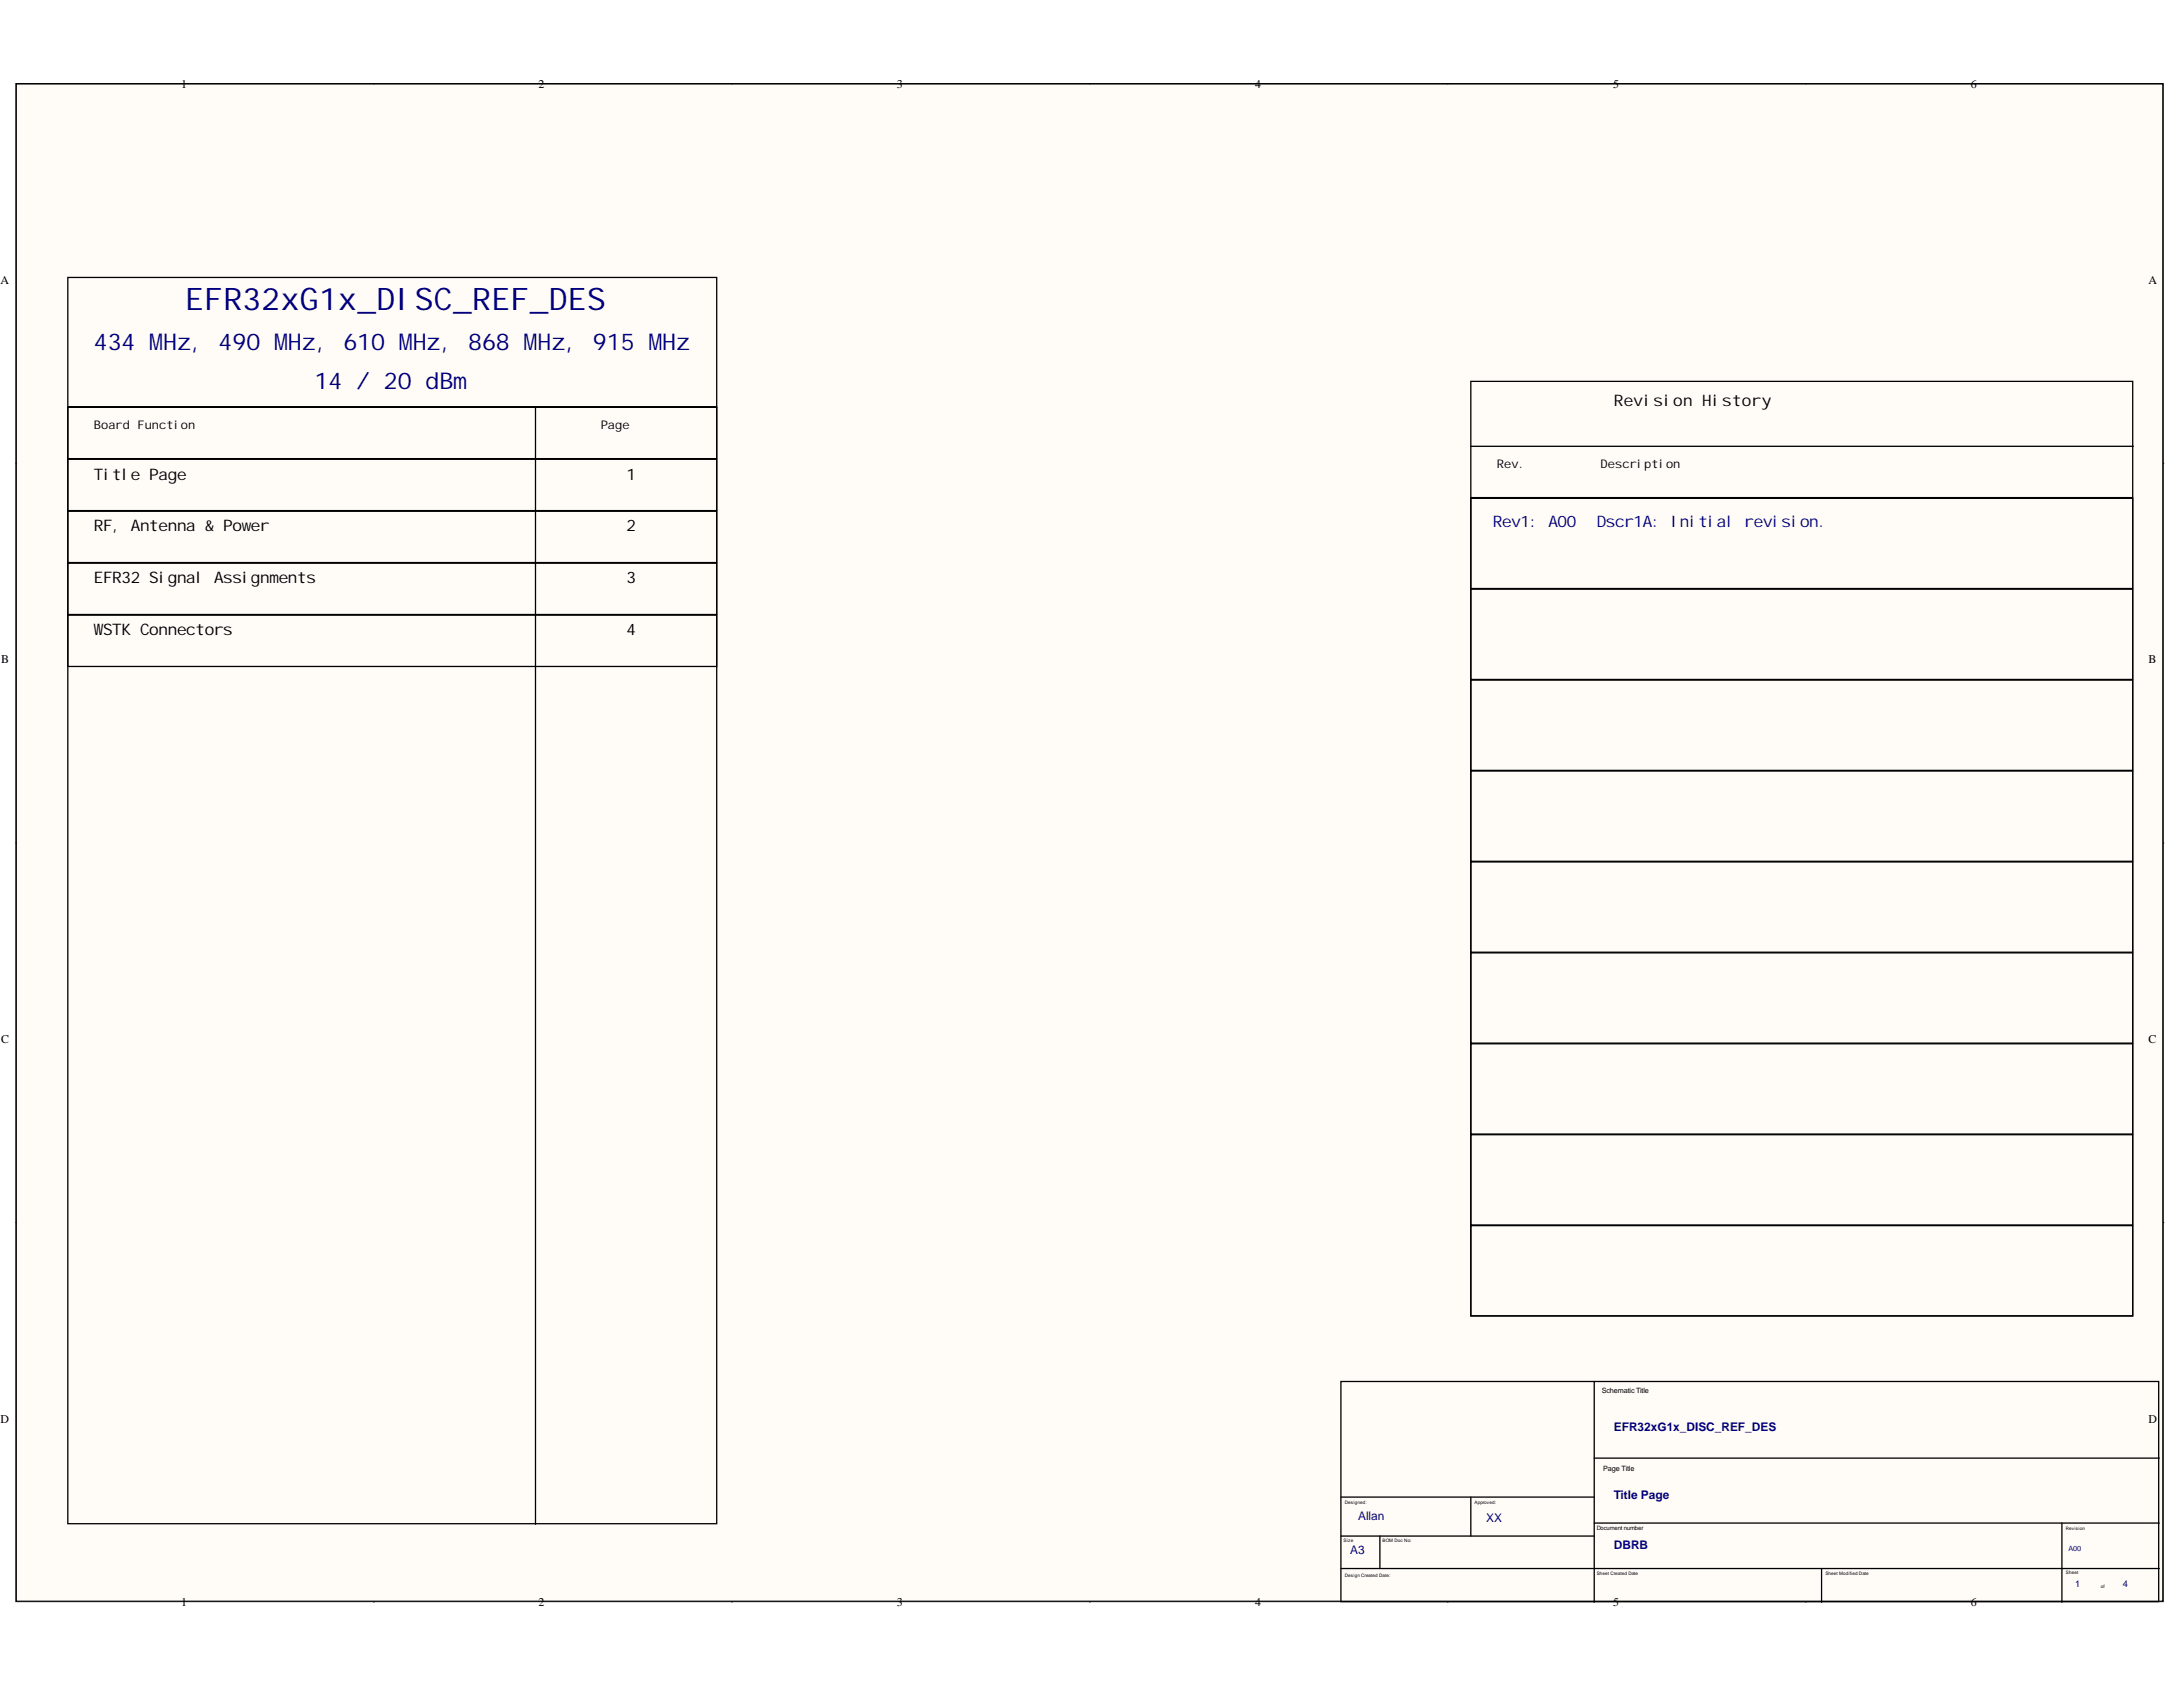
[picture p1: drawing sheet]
<svg xmlns="http://www.w3.org/2000/svg" width="279mm" height="216mm" viewBox="0 0 279 216" stroke-linecap="round" stroke-linejoin="round" font-family="sans-serif">
<defs><g id="words">
<text font-size="4" fill="#000080" x="23.7" y="39.7">EFR32xG1x_DISC_REF_DES</text>
<g font-size="3" fill="#000080">
<text x="12" y="44.8">434 MHz, 490 MHz, 610 MHz, 868 MHz, 915 MHz</text>
<text x="40.3" y="49.8">14 / 20 dBm</text>
</g>
<g font-size="2">
<text x="206.6" y="52">Revision History</text>
<text x="12" y="61.4">Title Page</text>
<text x="80.2" y="61.4">1</text>
<text x="12" y="68">RF, Antenna &amp; Power</text>
<text x="80.2" y="68">2</text>
<text x="12" y="74.7">EFR32 Signal Assignments</text>
<text x="80.2" y="74.7">3</text>
<text x="12" y="81.3">WSTK Connectors</text>
<text x="80.2" y="81.3">4</text>
</g>
<g font-size="2" fill="#000080">
<text x="191.1" y="67.5">Rev1: A00</text>
<text x="204.4" y="67.5">Dscr1A: Initial revision.</text>
</g>
<g font-size="1.5">
<text x="23.2" y="11.2">1</text>
<text x="68.9" y="11.2">2</text>
<text x="114.8" y="11.2">3</text>
<text x="160.6" y="11.2">4</text>
<text x="206.5" y="11.2">5</text>
<text x="252.2" y="11.2">6</text>
<text x=".1" y="36.4">A</text>
<text x="275" y="36.4">A</text>
<text x="12" y="55">Board Function</text>
<text x="76.9" y="55">Page</text>
<text x="191.6" y="60">Rev.</text>
<text x="204.9" y="60">Description</text>
<text x=".2" y="84.9">B</text>
<text x="275" y="84.9">B</text>
<text x=".2" y="133.5">C</text>
<text x="275" y="133.5">C</text>
<text x=".1" y="182.1">D</text>
<text x="275" y="182.1">D</text>
<text x="23.2" y="205.6">1</text>
<text x="68.9" y="205.6">2</text>
<text x="114.8" y="205.6">3</text>
<text x="160.6" y="205.6">4</text>
<text x="206.5" y="205.6">5</text>
<text x="252.2" y="205.6">6</text>
</g>
<g font-size="1.5" fill="#000080">
<text x="206.6" y="183.2">EFR32xG1x_DISC_REF_DES</text>
<text x="206.6" y="191.8">Title Page</text>
<text x="173.8" y="194.6">Allan</text>
<text x="190.2" y="194.7">XX</text>
<text x="172.8" y="198.9">A3</text>
<text x="206.6" y="198.3">DBRB</text>
</g>
<g font-size="1.2" fill="#000080">
<text x="265.6" y="203.1">1</text>
<text x="271.7" y="203.1">4</text>
</g>
<g font-size=".9">
<text x="205" y="178.3">Schematic Title</text>
<text x="205.2" y="188.2">Page Title</text>
</g>
<text font-size=".9" fill="#000080" x="264.8" y="198.5">A00</text>
<text font-size=".8" x="204.4" y="195.8">Document number</text>
<g font-size=".6">
<text x="172" y="197.3">Size</text>
<text x="172.1" y="192.5">Designed:</text>
<text x="177" y="197.3">BOM Doc No:</text>
<text x="188.7" y="192.5">Approved:</text>
<text x="264.4" y="195.8">Revision</text>
<text x="172.1" y="201.8">Design Created Date:</text>
<text x="204.4" y="201.6">Sheet Created Date</text>
<text x="233.6" y="201.6">Sheet Modified Date</text>
<text x="264.4" y="201.4">Sheet</text>
<text x="268.9" y="203.3">of</text>
</g>
</g></defs>
<g fill="#fffcf8" stroke="#000" stroke-width=".13">
<path d="M2 10.7h274.9v194.3h-274.9z"/>
<path d="M2.1 10.8h274.7v194.1h-274.7z"/>
</g>
<g fill="none" stroke="#000" stroke-width=".13">
<path d="M47.9 10.7v.1M93.7 10.7v.1M139.5 10.7v.1M185.3 10.7v.1M231.1 10.7v.1M2 59.3h.1M276.9 59.3h.1M2 107.9h.1M276.9 107.9h.1M2 156.5h.1M276.9 156.5h.1M47.9 205v.1"/>
<path d="M93.7 205v.1M139.5 205v.1M185.3 205v.1M231.1 205v.1"/>
</g>
<g fill="none" stroke="#000" stroke-width=".17">
<path d="M8.7 35.5h83v16.5h-83zM8.7 52.1h83v142.9h-83zM8.7 52.1h83v6.6h-83zM8.7 58.8h83v6.5h-83zM68.5 52.1v143M188.2 48.8h84.8v14.9h-84.8zM188.2 57.1h84.8M8.7 78.7h83v6.6h-83zM8.7 65.4h83v6.6h-83zM8.7 72.1h83v6.5h-83zM188.2 63.8h84.8v104.6h-84.8zM188.2 63.8h84.8v11.5h-84.8z"/>
<path d="M188.2 75.4h84.8v11.6h-84.8zM188.2 87h84.8v11.6h-84.8zM188.2 98.7h84.8v11.5h-84.8zM188.2 110.3h84.8v11.6h-84.8zM188.2 121.9h84.8v11.6h-84.8zM188.2 133.6h84.8v11.5h-84.8zM188.2 145.2h84.8v11.6h-84.8zM188.2 156.9h84.8v11.5h-84.8zM171.6 176.8h104.7v28.2h-104.7zM204 176.8v28.3M171.6 196.6h32.4M171.6 191.6h32.4"/>
<path d="M176.6 196.6v4.1M188.2 191.6v5M204 186.6h72.4M204 194.9h72.4M263.9 194.9v10.2M171.6 200.7h104.8M233.1 200.7v4.4"/>
</g>
<use href="#words"/>
</svg>
